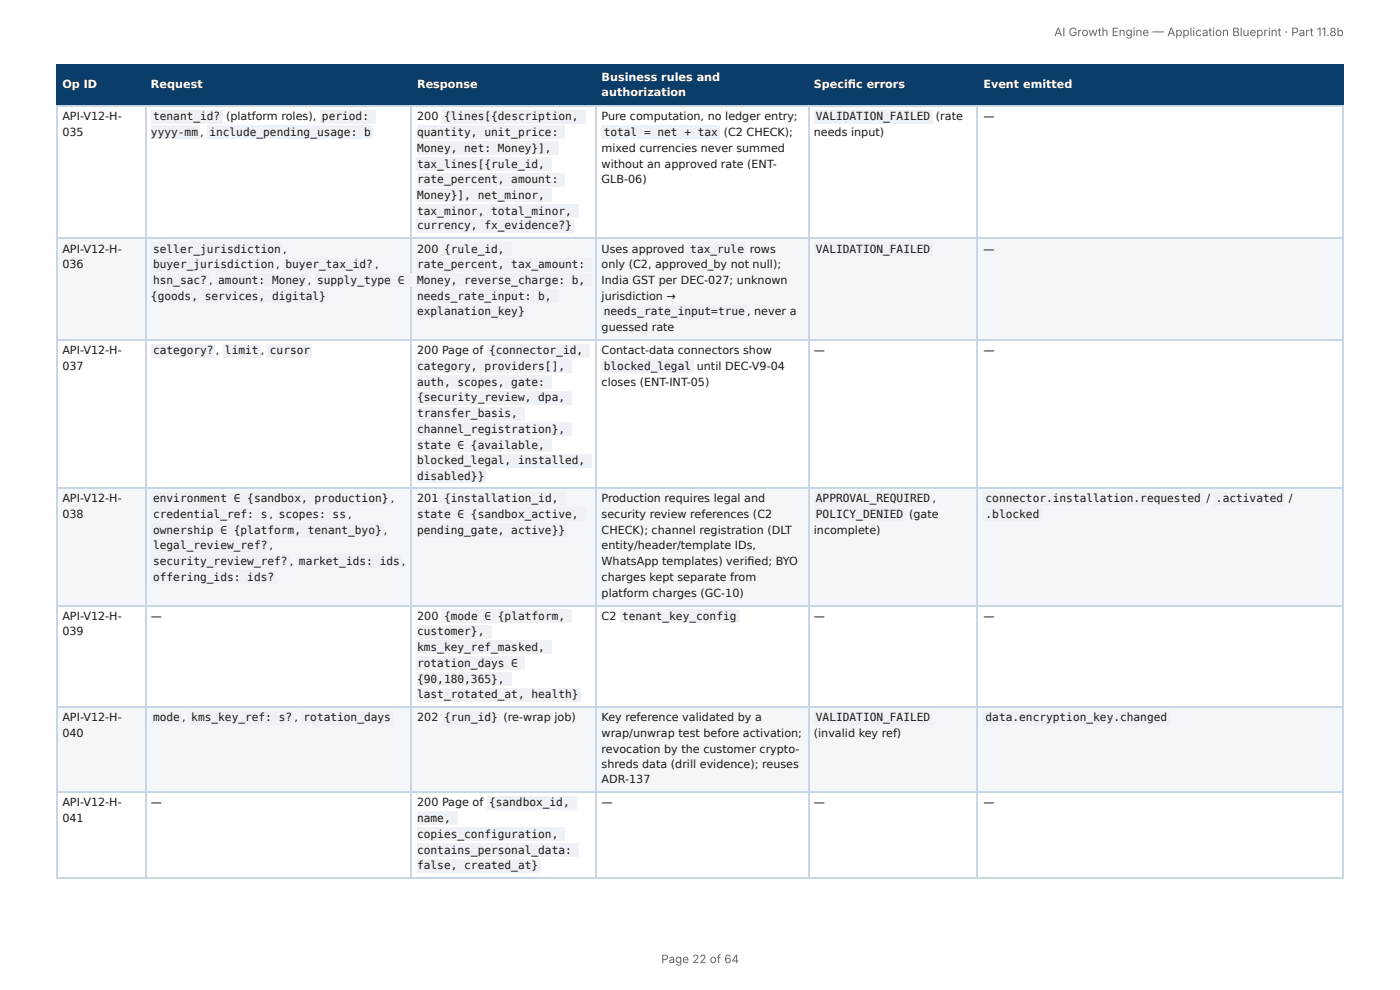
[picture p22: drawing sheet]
<svg xmlns="http://www.w3.org/2000/svg" width="297mm" height="210mm" viewBox="0 0 297 210" stroke-linecap="round" stroke-linejoin="round" font-family="sans-serif">
<defs><g id="words">
<g font-size="2.5" fill="#666">
<text x="223.9" y="7.7">AI Growth Engine — Application Blueprint · Part 11.8b</text>
<text x="140.4" y="204.5">Page 22 of 64</text>
</g>
<g font-size="2.4" fill="#fff">
<text x="127.8" y="17.1">Business rules and</text>
<text x="13.2" y="18.7">Op ID</text>
<text x="32.1" y="18.7">Request</text>
<text x="88.6" y="18.7">Response</text>
<text x="127.8" y="20.4">authorization</text>
<text x="172.9" y="18.7">Specifi c errors</text>
<text x="208.9" y="18.7">Event emitted</text>
</g>
<g font-size="2.4" fill="#1a1a1a">
<text x="13.2" y="25.6">API-V12-H-</text>
<text x="13.2" y="28.9">035</text>
<text x="32.1" y="28.9">yyyy-mm</text>
<text x="32.5" y="25.6">tenant_id?</text>
<text x="42.5" y="28.9">,</text>
<text x="44.5" y="28.9">include_pending_usage: b</text>
<text x="48" y="25.6">(platform roles),</text>
<text x="68.4" y="25.6">period:</text>
<text x="88.6" y="25.6">200</text>
<text x="88.6" y="28.9">quantity, unit_price:</text>
<text x="94.3" y="25.6">{lines[{description,</text>
<text x="127.8" y="25.6">Pure computation, no ledger entry;</text>
<text x="128.2" y="28.9">total = net + tax</text>
<text x="153.7" y="28.9">(C2 CHECK);</text>
<text x="172.9" y="28.9">needs input)</text>
<text x="173.3" y="25.6">VALIDATION_FAILED</text>
<text x="198.8" y="25.6">(rate</text>
<text x="208.9" y="25.6">—</text>
<text x="88.6" y="32.2">Money, net: Money}],</text>
<text x="88.6" y="35.6">tax_lines[{rule_id,</text>
<text x="127.8" y="32.2">mixed currencies never summed</text>
<text x="127.8" y="35.6">without an approved rate (ENT-</text>
<text x="88.6" y="38.9">rate_percent, amount:</text>
<text x="127.8" y="38.9">GLB-06)</text>
<text x="88.6" y="42.3">Money}], net_minor,</text>
<text x="88.6" y="45.6">tax_minor, total_minor,</text>
<text x="13.2" y="53.6">API-V12-H-</text>
<text x="32.5" y="53.6">seller_jurisdiction</text>
<text x="60.1" y="53.6">,</text>
<text x="88.6" y="48.7">currency, fx_evidence?}</text>
<text x="88.6" y="53.6">200</text>
<text x="94.3" y="53.6">{rule_id,</text>
<text x="127.8" y="53.6">Uses approved</text>
<text x="146.6" y="53.6">tax_rule</text>
<text x="159.2" y="53.6">rows</text>
<text x="173.3" y="53.6">VALIDATION_FAILED</text>
<text x="208.9" y="53.6">—</text>
<text x="13.2" y="57">036</text>
<text x="32.5" y="57">buyer_jurisdiction</text>
<text x="58.7" y="57">,</text>
<text x="60.6" y="57">buyer_tax_id?</text>
<text x="79.7" y="57">,</text>
<text x="88.6" y="57">rate_percent, tax_amount:</text>
<text x="127.8" y="57">only (C2, approved_by not null);</text>
<text x="32.1" y="63.7">{goods, services, digital}</text>
<text x="32.5" y="60.3">hsn_sac? ,</text>
<text x="46.4" y="60.3">amount: Money</text>
<text x="65.4" y="60.3">,</text>
<text x="67.3" y="60.3">supply_type ∈</text>
<text x="88.6" y="60.3">Money, reverse_charge: b,</text>
<text x="88.6" y="63.7">needs_rate_input: b,</text>
<text x="127.8" y="60.3">India GST per DEC-027; unknown</text>
<text x="127.8" y="63.7">jurisdiction →</text>
<text x="88.6" y="67">explanation_key}</text>
<text x="127.8" y="70.3">guessed rate</text>
<text x="128.2" y="67">needs_rate_input=true , never a</text>
<text x="13.2" y="75.2">API-V12-H-</text>
<text x="32.5" y="75.2">category?</text>
<text x="45.8" y="75.2">,</text>
<text x="47.8" y="75.2">limit</text>
<text x="55.4" y="75.2">,</text>
<text x="57.3" y="75.2">cursor</text>
<text x="88.6" y="75.2">200 Page of</text>
<text x="103.9" y="75.2">{connector_id,</text>
<text x="127.8" y="75.2">Contact-data connectors show</text>
<text x="172.9" y="75.2">—</text>
<text x="208.9" y="75.2">—</text>
<text x="13.2" y="78.6">037</text>
<text x="88.6" y="78.6">category, providers[],</text>
<text x="88.6" y="81.9">auth, scopes, gate:</text>
<text x="127.8" y="81.9">closes (ENT-INT-05)</text>
<text x="128.2" y="78.6">blocked_legal</text>
<text x="148" y="78.6">until DEC-V9-04</text>
<text x="88.6" y="85.3">{security_review, dpa,</text>
<text x="88.6" y="88.6">transfer_basis,</text>
<text x="88.6" y="91.9">channel_registration},</text>
<text x="88.6" y="95.3">state ∈ {available,</text>
<text x="88.6" y="98.6">blocked_legal, installed,</text>
<text x="88.6" y="102">disabled}}</text>
<text x="13.2" y="106.6">API-V12-H-</text>
<text x="32.5" y="106.6">environment ∈ {sandbox, production}</text>
<text x="83" y="106.6">,</text>
<text x="88.6" y="106.6">201</text>
<text x="94.3" y="106.6">{installation_id,</text>
<text x="127.8" y="106.6">Production requires legal and</text>
<text x="173.3" y="106.6">APPROVAL_REQUIRED ,</text>
<text x="209.3" y="106.6">connector.installation.requested</text>
<text x="256.3" y="106.6">/</text>
<text x="258.3" y="106.6">.activated</text>
<text x="273.8" y="106.6">/</text>
<text x="13.2" y="110">038</text>
<text x="32.5" y="110">credential_ref: s ,</text>
<text x="32.5" y="113.3">ownership ∈ {platform, tenant_byo} ,</text>
<text x="59.2" y="110">scopes: ss ,</text>
<text x="88.6" y="110">state ∈ {sandbox_active,</text>
<text x="88.6" y="113.3">pending_gate, active}}</text>
<text x="127.8" y="110">security review references (C2</text>
<text x="127.8" y="113.3">CHECK); channel registration (DLT</text>
<text x="172.9" y="113.3">incomplete)</text>
<text x="173.3" y="110">POLICY_DENIED</text>
<text x="193.1" y="110">(gate</text>
<text x="209.3" y="110">.blocked</text>
<text x="32.5" y="116.7">legal_review_ref? ,</text>
<text x="127.8" y="116.7">entity/header/template IDs,</text>
<text x="32.5" y="120">security_review_ref? ,</text>
<text x="32.5" y="123.3">offering_ids: ids?</text>
<text x="63.5" y="120">market_ids: ids ,</text>
<text x="127.8" y="120">WhatsApp templates) verifi ed; BYO</text>
<text x="127.8" y="123.3">charges kept separate from</text>
<text x="13.2" y="131.6">API-V12-H-</text>
<text x="32.1" y="131.6">—</text>
<text x="88.6" y="131.6">200</text>
<text x="94.3" y="131.6">{mode ∈ {platform,</text>
<text x="127.8" y="126.7">platform charges (GC-10)</text>
<text x="127.8" y="131.6">C2</text>
<text x="132.1" y="131.6">tenant_key_config</text>
<text x="172.9" y="131.6">—</text>
<text x="208.9" y="131.6">—</text>
<text x="13.2" y="134.9">039</text>
<text x="88.6" y="134.9">customer},</text>
<text x="88.6" y="138.3">kms_key_ref_masked,</text>
<text x="88.6" y="141.6">rotation_days ∈</text>
<text x="88.6" y="144.9">{90,180,365},</text>
<text x="88.6" y="148.3">last_rotated_at, health}</text>
<text x="13.2" y="153.2">API-V12-H-</text>
<text x="32.5" y="153.2">mode</text>
<text x="38.7" y="153.2">,</text>
<text x="40.6" y="153.2">kms_key_ref: s?</text>
<text x="62.5" y="153.2">,</text>
<text x="64.5" y="153.2">rotation_days</text>
<text x="88.6" y="153.2">202</text>
<text x="94.3" y="153.2">{run_id}</text>
<text x="107" y="153.2">(re-wrap job)</text>
<text x="127.8" y="153.2">Key reference validated by a</text>
<text x="173.3" y="153.2">VALIDATION_FAILED</text>
<text x="209.3" y="153.2">data.encryption_key.changed</text>
<text x="13.2" y="156.5">040</text>
<text x="127.8" y="156.5">wrap/unwrap test before activation;</text>
<text x="127.8" y="159.9">revocation by the customer crypto-</text>
<text x="172.9" y="156.5">(invalid key ref)</text>
<text x="127.8" y="163">shreds data (drill evidence); reuses</text>
<text x="127.8" y="166.3">ADR-137</text>
<text x="13.2" y="171.2">API-V12-H-</text>
<text x="32.1" y="171.2">—</text>
<text x="88.6" y="171.2">200 Page of</text>
<text x="103.9" y="171.2">{sandbox_id,</text>
<text x="127.8" y="171.2">—</text>
<text x="172.9" y="171.2">—</text>
<text x="208.9" y="171.2">—</text>
<text x="13.2" y="174.6">041</text>
<text x="88.6" y="174.6">name,</text>
<text x="88.6" y="177.9">copies_configuration,</text>
<text x="88.6" y="181.3">contains_personal_data:</text>
<text x="88.6" y="184.6">false, created_at}</text>
</g>
</g></defs>
<g fill="#0b3d6b">
<path d="M12.1 14h18.7v8.4h-18.7z"/>
<path d="M30.8 14h56.6v8.4h-56.6z"/>
<path d="M87.4 14h39.2v8.4h-39.2z"/>
<path d="M126.6 14h45v8.4h-45z"/>
<path d="M171.6 14h36.1v8.4h-36.1z"/>
<path d="M207.7 14h77.7v8.4h-77.7z"/>
</g>
<g fill="#f4f7fa">
<path d="M12.1 50.7h18.7v21.6h-18.7z"/>
<path d="M30.8 50.7h56.6v21.6h-56.6z"/>
<path d="M87.4 50.7h39.2v21.6h-39.2z"/>
<path d="M126.6 50.7h45v21.6h-45z"/>
<path d="M171.6 50.7h36.1v21.6h-36.1z"/>
<path d="M207.7 50.7h77.7v21.6h-77.7z"/>
<path d="M12.1 103.7h18.7v25h-18.7z"/>
<path d="M30.8 103.7h56.6v25h-56.6z"/>
<path d="M87.4 103.7h39.2v25h-39.2z"/>
<path d="M126.6 103.7h45v25h-45z"/>
<path d="M171.6 103.7h36.1v25h-36.1z"/>
<path d="M207.7 103.7h77.7v25h-77.7z"/>
<path d="M12.1 150.1h18.7v18.2h-18.7z"/>
<path d="M30.8 150.1h56.6v18.2h-56.6z"/>
<path d="M87.4 150.1h39.2v18.2h-39.2z"/>
<path d="M126.6 150.1h45v18.2h-45z"/>
<path d="M171.6 150.1h36.1v18.2h-36.1z"/>
<path d="M207.7 150.1h77.7v18.2h-77.7z"/>
</g>
<path d="M11.9 13.9h273.5M12 13.8v8.9M31 13.8v8.9M87.3 13.8v8.9M126.5 13.8v8.9M171.7 13.8v8.9M207.6 13.8v8.9M11.9 22.6h273.5" fill="none" stroke="#0b3d6b" stroke-width=".22"/>
<path d="M285.3 13.8v8.9" fill="none" stroke="#0b3d6b" stroke-width=".21"/>
<g fill="none" stroke="#c9d6e3" stroke-width=".22">
<path d="M11.9 22.6h273.5M12 22.7v163.9M31 22.7v163.9M87.3 22.7v163.9M126.5 22.7v163.9M171.7 22.7v163.9M207.6 22.7v163.9M11.9 50.6h273.5M11.9 72.2h273.5M11.9 103.6h273.5M11.9 128.6h273.5M11.9 150.2h273.5"/>
<path d="M11.9 168.2h273.5M11.9 186.5h273.5"/>
</g>
<path d="M285.3 22.7v163.9" fill="none" stroke="#c9d6e3" stroke-width=".21"/>
<g fill="#eef2f6">
<path d="M32.2 23.3h15.1v2.9h-15.1z"/>
<path d="M68 23.3h11.8v2.9h-11.8z"/>
<path d="M32.2 26.7h10.2v2.9h-10.2z"/>
<path d="M44 26.7h35.2v2.9h-35.2z"/>
<path d="M93.9 23.3h30.5v2.9h-30.5z"/>
<path d="M88.5 26.7h31.4v2.9h-31.4z"/>
<path d="M88.5 30h30.1v2.9h-30.1z"/>
<path d="M88.5 33.4h28.8v2.9h-28.8z"/>
<path d="M88.5 36.7h31.4v2.9h-31.4z"/>
<path d="M88.5 40h28.8v2.9h-28.8z"/>
<path d="M88.5 43.4h34.3v2.9h-34.3z"/>
<path d="M88.5 46.5h33.4v2.9h-33.4z"/>
<path d="M127.7 26.7h25.2v2.9h-25.2z"/>
<path d="M172.9 23.3h25.2v2.9h-25.2z"/>
<path d="M32.2 51.4h27.8v2.9h-27.8z"/>
<path d="M32.2 54.7h26.5v2.9h-26.5z"/>
<path d="M60.2 54.7h19.4v2.9h-19.4z"/>
<path d="M32.2 58.1h12.2v2.9h-12.2z"/>
<path d="M46 58.1h19.4v2.9h-19.4z"/>
<path d="M66.9 58.1h20.5v2.9h-20.5z"/>
<path d="M32.2 61.4h37.4v2.9h-37.4z"/>
<path d="M93.9 51.4h14.7v2.9h-14.7z"/>
<path d="M88.5 54.7h37.2v2.9h-37.2z"/>
<path d="M88.5 58.1h37.2v2.9h-37.2z"/>
<path d="M88.5 61.4h30.1v2.9h-30.1z"/>
<path d="M88.5 64.8h23.4v2.9h-23.4z"/>
<path d="M146.2 51.4h12.3v2.9h-12.3z"/>
<path d="M127.7 64.8h31v2.9h-31z"/>
<path d="M172.9 51.4h25.2v2.9h-25.2z"/>
<path d="M32.2 73h13.6v2.9h-13.6z"/>
<path d="M47.3 73h8v2.9h-8z"/>
<path d="M56.9 73h9.4v2.9h-9.4z"/>
<path d="M103.5 73h21.8v2.9h-21.8z"/>
<path d="M88.5 76.3h33v2.9h-33z"/>
<path d="M88.5 79.7h28.8v2.9h-28.8z"/>
<path d="M88.5 83h33v2.9h-33z"/>
<path d="M88.5 86.4h23v2.9h-23z"/>
<path d="M88.5 89.7h33v2.9h-33z"/>
<path d="M88.5 93.1h28.8v2.8h-28.8z"/>
<path d="M88.5 96.4h37.2v2.9h-37.2z"/>
<path d="M88.5 99.7h14.7v2.9h-14.7z"/>
<path d="M127.7 76.3h19.6v2.9h-19.6z"/>
<path d="M32.2 104.4h50.8v2.9h-50.8z"/>
<path d="M32.2 107.8h25.1v2.8h-25.1z"/>
<path d="M58.7 107.8h15.3v2.8h-15.3z"/>
<path d="M32.2 111.1h49.4v2.9h-49.4z"/>
<path d="M32.2 114.4h25.1v2.9h-25.1z"/>
<path d="M32.2 117.8h29.4v2.9h-29.4z"/>
<path d="M63.1 117.8h22.3v2.9h-22.3z"/>
<path d="M32.2 121.1h26.5v2.9h-26.5z"/>
<path d="M93.9 104.4h26.3v2.9h-26.3z"/>
<path d="M88.5 107.8h35.9v2.8h-35.9z"/>
<path d="M88.5 111.1h31.9v2.9h-31.9z"/>
<path d="M172.9 104.4h25.2v2.9h-25.2z"/>
<path d="M172.9 107.8h19.4v2.8h-19.4z"/>
<path d="M208.8 104.4h46.8v2.9h-46.8z"/>
<path d="M257.8 104.4h15.2v2.9h-15.2z"/>
<path d="M208.8 107.8h12.5v2.8h-12.5z"/>
<path d="M93.9 129.4h27.6v2.9h-27.6z"/>
<path d="M88.5 132.7h15.8v2.9h-15.8z"/>
<path d="M88.5 136h28.8v2.9h-28.8z"/>
<path d="M88.5 139.4h23v2.9h-23z"/>
<path d="M88.5 142.7h20.1v2.9h-20.1z"/>
<path d="M88.5 146.1h34.8v2.9h-34.8z"/>
<path d="M131.7 129.4h25.2v2.9h-25.2z"/>
<path d="M32.2 151h6.4v2.9h-6.4z"/>
<path d="M40.2 151h22.3v2.9h-22.3z"/>
<path d="M64 151h19.4v2.9h-19.4z"/>
<path d="M93.9 151h12.2v2.9h-12.2z"/>
<path d="M172.9 151h25.2v2.9h-25.2z"/>
<path d="M208.8 151h39.7v2.9h-39.7z"/>
<path d="M103.5 169h18.9v2.9h-18.9z"/>
<path d="M88.5 172.3h8.7v2.9h-8.7z"/>
<path d="M88.5 175.7h31.4v2.9h-31.4z"/>
<path d="M88.5 179h34.3v2.9h-34.3z"/>
<path d="M88.5 182.4h26.3v2.9h-26.3z"/>
</g>
<use href="#words"/>
</svg>
